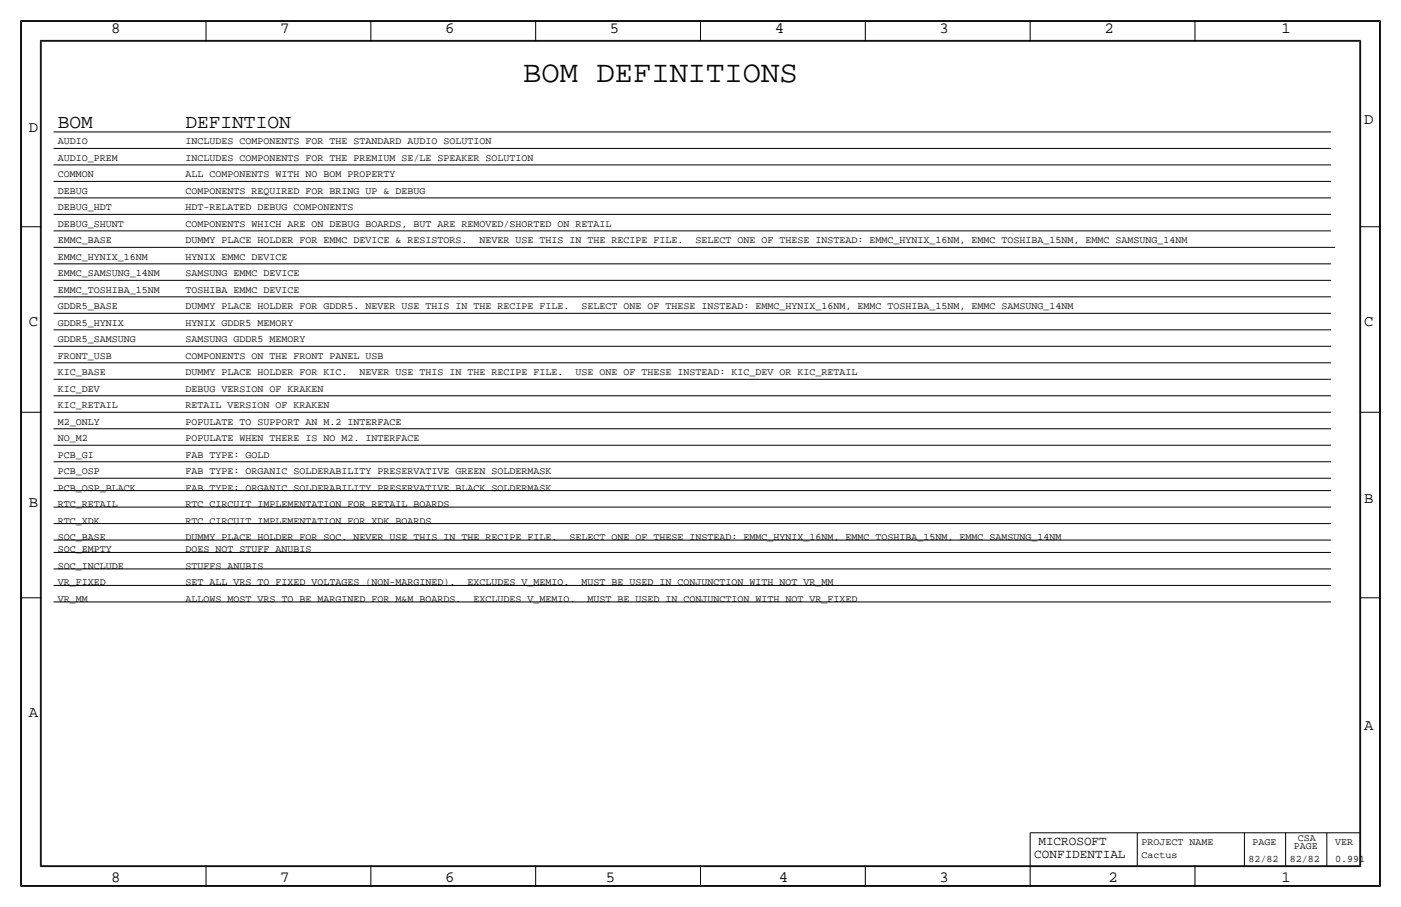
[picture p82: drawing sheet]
<svg xmlns="http://www.w3.org/2000/svg" width="432mm" height="279mm" viewBox="0 0 432 279" stroke-linecap="round" stroke-linejoin="round" font-family="sans-serif">
<defs><g id="words">
<text font-size="9.4" x="161.3" y="25.4">BOM DEFINITIONS</text>
<g font-size="6">
<text x="17.8" y="39.4">BOM</text>
<text x="57.1" y="39.4">DEFINTION</text>
</g>
<g font-size="4.8">
<text x="34.3" y="10.2">8</text>
<text x="86.4" y="10.2">7</text>
<text x="137.2" y="10.2">6</text>
<text x="188" y="10.2">5</text>
<text x="238.8" y="10.2">4</text>
<text x="289.6" y="10.2">3</text>
<text x="340.4" y="10.2">2</text>
<text x="395" y="10.2">1</text>
<text x="8.9" y="40.6">D</text>
<text x="420.4" y="38.1">D</text>
<text x="8.9" y="100.3">C</text>
<text x="420.4" y="100.3">C</text>
<text x="420.4" y="154.9">B</text>
<text x="8.9" y="156.2">B</text>
<text x="8.9" y="221">A</text>
<text x="420.4" y="224.8">A</text>
<text x="34.3" y="271.8">8</text>
<text x="86.4" y="271.8">7</text>
<text x="137.2" y="271.8">6</text>
<text x="186.7" y="271.8">5</text>
<text x="240" y="271.8">4</text>
<text x="289.6" y="271.8">3</text>
<text x="341.6" y="271.8">2</text>
<text x="395" y="271.8">1</text>
</g>
<g font-size="3.9">
<text x="320" y="260.3">MICROSOFT</text>
<text x="318.8" y="264.2">CONFIDENTIAL</text>
</g>
<g font-size="3.1">
<text x="17.8" y="44.4">AUDIO</text>
<text x="57.1" y="44.4">INCLUDES COMPONENTS FOR THE STANDARD AUDIO SOLUTION</text>
<text x="17.8" y="49.5">AUDIO_PREM</text>
<text x="57.1" y="49.5">INCLUDES COMPONENTS FOR THE PREMIUM SE/LE SPEAKER SOLUTION</text>
<text x="17.8" y="54.6">COMMON</text>
<text x="17.8" y="59.7">DEBUG</text>
<text x="57.1" y="54.6">ALL COMPONENTS WITH NO BOM PROPERTY</text>
<text x="57.1" y="59.7">COMPONENTS REQUIRED FOR BRING UP &amp; DEBUG</text>
<text x="17.8" y="64.8">DEBUG_HDT</text>
<text x="57.1" y="64.8">HDT-RELATED DEBUG COMPONENTS</text>
<text x="17.8" y="69.9">DEBUG_SHUNT</text>
<text x="57.1" y="69.9">COMPONENTS WHICH ARE ON DEBUG BOARDS, BUT ARE REMOVED/SHORTED ON RETAIL</text>
<text x="17.8" y="74.9">EMMC_BASE</text>
<text x="57.1" y="74.9">DUMMY PLACE HOLDER FOR EMMC DEVICE &amp; RESISTORS.</text>
<text x="147.8" y="74.9">NEVER USE THIS IN THE RECIPE FILE.</text>
<text x="214.4" y="74.9">SELECT ONE OF THESE INSTEAD: EMMC_HYNIX_16NM, EMMC TOSHIBA_15NM, EMMC SAMSUNG_14NM</text>
<text x="17.8" y="80">EMMC_HYNIX_16NM</text>
<text x="57.1" y="80">HYNIX EMMC DEVICE</text>
<text x="17.8" y="85.1">EMMC_SAMSUNG_14NM</text>
<text x="57.1" y="85.1">SAMSUNG EMMC DEVICE</text>
<text x="17.8" y="90.2">EMMC_TOSHIBA_15NM</text>
<text x="17.8" y="95.2">GDDR5_BASE</text>
<text x="57.1" y="90.2">TOSHIBA EMMC DEVICE</text>
<text x="57.1" y="95.3">DUMMY PLACE HOLDER FOR GDDR5. NEVER USE THIS IN THE RECIPE FILE.</text>
<text x="179.2" y="95.3">SELECT ONE OF THESE INSTEAD: EMMC_HYNIX_16NM, EMMC TOSHIBA_15NM, EMMC SAMSUNG_14NM</text>
<text x="17.8" y="100.3">GDDR5_HYNIX</text>
<text x="57.1" y="100.3">HYNIX GDDR5 MEMORY</text>
<text x="17.8" y="105.4">GDDR5_SAMSUNG</text>
<text x="57.1" y="105.4">SAMSUNG GDDR5 MEMORY</text>
<text x="17.8" y="110.5">FRONT_USB</text>
<text x="57.1" y="110.5">COMPONENTS ON THE FRONT PANEL USB</text>
<text x="17.8" y="115.6">KIC_BASE</text>
<text x="57.1" y="115.6">DUMMY PLACE HOLDER FOR KIC.</text>
<text x="110.8" y="115.6">NEVER USE THIS IN THE RECIPE FILE.</text>
<text x="177.4" y="115.6">USE ONE OF THESE INSTEAD: KIC_DEV OR KIC_RETAIL</text>
<text x="17.8" y="125.7">KIC_RETAIL</text>
<text x="17.8" y="120.7">KIC_DEV</text>
<text x="57.1" y="125.7">RETAIL VERSION OF KRAKEN</text>
<text x="57.1" y="120.7">DEBUG VERSION OF KRAKEN</text>
<text x="17.8" y="130.8">M2_ONLY</text>
<text x="57.1" y="130.8">POPULATE TO SUPPORT AN M.2 INTERFACE</text>
<text x="17.8" y="135.9">NO_M2</text>
<text x="57.1" y="135.9">POPULATE WHEN THERE IS NO M2. INTERFACE</text>
<text x="17.8" y="141">PCB_GI</text>
<text x="57.1" y="141">FAB TYPE: GOLD</text>
<text x="17.8" y="146.1">PCB_OSP</text>
<text x="57.1" y="146.1">FAB TYPE: ORGANIC SOLDERABILITY PRESERVATIVE GREEN SOLDERMASK</text>
<text x="17.8" y="151.1">PCB_OSP_BLACK</text>
<text x="57.1" y="151.1">FAB TYPE: ORGANIC SOLDERABILITY PRESERVATIVE BLACK SOLDERMASK</text>
<text x="17.8" y="156.2">RTC_RETAIL</text>
<text x="17.8" y="161.3">RTC_XDK</text>
<text x="57.1" y="156.2">RTC CIRCUIT IMPLEMENTATION FOR RETAIL BOARDS</text>
<text x="57.1" y="161.3">RTC CIRCUIT IMPLEMENTATION FOR XDK BOARDS</text>
<text x="17.8" y="166.4">SOC_BASE</text>
<text x="57.1" y="166.4">DUMMY PLACE HOLDER FOR SOC. NEVER USE THIS IN THE RECIPE FILE.</text>
<text x="175.5" y="166.4">SELECT ONE OF THESE INSTEAD: EMMC_HYNIX_16NM, EMMC TOSHIBA_15NM, EMMC SAMSUNG_14NM</text>
<text x="17.8" y="170.2">SOC_EMPTY</text>
<text x="57.1" y="170.2">DOES NOT STUFF ANUBIS</text>
<text x="17.8" y="175.3">SOC_INCLUDE</text>
<text x="57.1" y="175.3">STUFFS ANUBIS</text>
<text x="17.8" y="185.4">VR_MM</text>
<text x="17.8" y="180.3">VR_FIXED</text>
<text x="57.1" y="185.4">ALLOWS MOST VRS TO BE MARGINED FOR M&amp;M BOARDS.</text>
<text x="57.1" y="180.3">SET ALL VRS TO FIXED VOLTAGES (NON-MARGINED).</text>
<text x="144.1" y="180.3">EXCLUDES V_MEMIO.</text>
<text x="145.9" y="185.4">EXCLUDES V_MEMIO.</text>
<text x="179.2" y="180.3">MUST BE USED IN CONJUNCTION WITH NOT VR_MM</text>
<text x="181.1" y="185.4">MUST BE USED IN CONJUNCTION WITH NOT VR_FIXED</text>
<text x="351.8" y="260.3">PROJECT NAME</text>
<text x="386.1" y="260.3">PAGE</text>
<text x="398.8" y="261.6">PAGE</text>
<text x="400.1" y="259.1">CSA</text>
<text x="411.5" y="260.3">VER</text>
<text x="351.8" y="264.2">Cactus</text>
<text x="384.8" y="265.4">82/82</text>
<text x="397.5" y="265.4">82/82</text>
<text x="411.5" y="265.4">0.991</text>
</g>
</g></defs>
<!-- layer: Nets -->
<g fill="none" stroke="#000" stroke-width=".31">
<path d="M16.5 40.6h393.7zM16.5 55.9h393.7zM16.5 50.8h393.7zM16.5 45.7h393.7zM16.5 66h393.7zM16.5 71.1h393.7zM16.5 76.2h395zM16.5 61h393.7zM16.5 96.5h393.7zM16.5 91.4h393.7zM16.5 86.4h393.7zM16.5 81.3h393.7z"/>
<path d="M16.5 116.8h393.7zM16.5 111.8h393.7zM16.5 106.7h393.7zM16.5 101.6h393.7zM16.5 137.2h393.7zM16.5 132.1h393.7zM16.5 127h393.7zM16.5 121.9h393.7zM16.5 142.2h393.7zM16.5 147.3h393.7zM16.5 151.1h393.7zM16.5 156.2h393.7z"/>
<path d="M16.5 170.2h393.7zM16.5 175.3h393.7zM16.5 161.3h393.7zM16.5 166.4h393.7zM16.5 185.4h393.7zM16.5 180.3h393.7z"/>
</g>
<!-- layer: Page Border and Title Block -->
<g fill="none" stroke="#000" stroke-width=".31">
<path d="M6.3 6.4v266.7zM6.4 6.4h419zM6.6 6.6h418.6zM6.6 6.6v266.2zM12.4 12.4h407zM12.4 12.4v254.6zM12.7 12.7h406.4zM12.7 12.7v254zM63.5 6.4v6.3zM114.3 6.4v6.3zM165.1 6.4v6.3zM215.9 6.3v6.4z"/>
<path d="M266.7 6.4v6.3zM317.5 6.4v6.3zM368.3 6.4v6.3zM419.1 12.7v254zM419.4 12.4v254.6zM425.2 6.6v266.2zM425.4 6.4v266.7zM6.3 69.8h6.4zM419.1 69.8h6.3zM6.3 127h6.4zM419.1 127h6.3zM6.3 184.1h6.4z"/>
<path d="M419.1 184.1h6.3zM317.5 256.5v16.6zM317.5 256.5h101.6zM350.5 256.5v10.2zM383.5 256.5v10.2zM396.2 256.5v10.2zM408.9 256.5v10.2zM6.4 273h419zM6.6 272.8h418.6zM12.4 267h407zM12.7 266.7h406.4zM63.5 266.7v6.4z"/>
<path d="M114.3 266.7v6.4zM165.1 266.7v6.4zM215.9 266.7v6.4zM266.7 266.7v6.4zM368.3 266.7v6.4z"/>
</g>
<use href="#words"/>
</svg>
